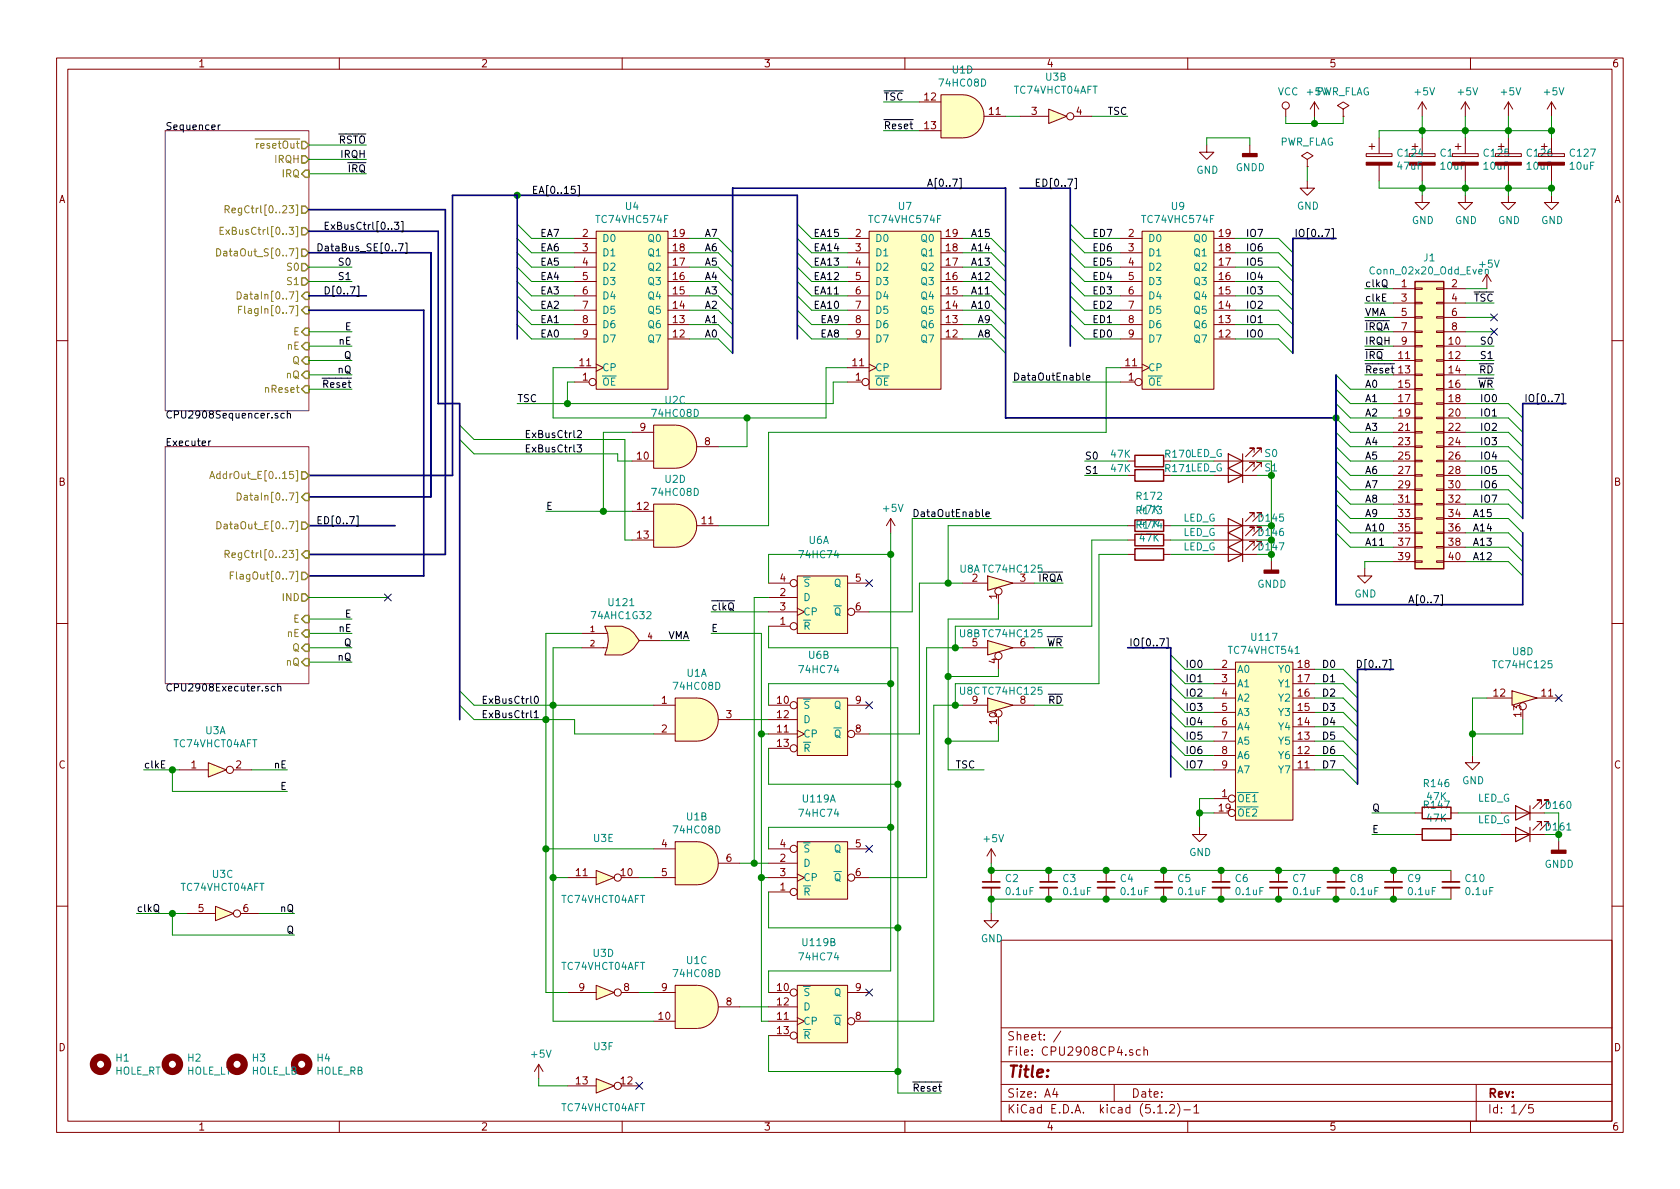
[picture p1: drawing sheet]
<svg xmlns="http://www.w3.org/2000/svg" width="297mm" height="210mm" viewBox="0 0 297 210" stroke-linecap="round" stroke-linejoin="round" font-family="sans-serif">
<defs><g id="words">
<text font-size="2.8" fill="#840000" x="178" y="190.5">Title:</text>
<g font-size="2.1" fill="#840000">
<text x="178" y="184">Sheet: /</text>
<text x="178" y="186.7">File: CPU2908CP4.sch</text>
<text x="178" y="196.9">KiCad E.D.A. kicad (5.1.2)-1</text>
<text x="178" y="194.1">Size: A4</text>
<text x="200" y="194.1">Date:</text>
<text x="263" y="194.1">Rev:</text>
<text x="263" y="196.9">Id: 1/5</text>
</g>
<g font-size="1.8" fill="#840000">
<text x="35" y="11.9">1</text>
<text x="85" y="11.9">2</text>
<text x="135" y="11.9">3</text>
<text x="185" y="11.9">4</text>
<text x="235" y="11.9">5</text>
<text x="285" y="11.9">6</text>
<text x="163.5" y="17.8">12</text>
<text x="163.5" y="22.9">13</text>
<text x="174.9" y="20.3">11</text>
<text x="182.4" y="20.3">3</text>
<text x="190.3" y="20.3">4</text>
<text x="262.5" y="27.7">C125</text>
<text x="270.1" y="27.7">C126</text>
<text x="10.4" y="35.9">A</text>
<text x="285.4" y="35.9">A</text>
<text x="103" y="41.9">2</text>
<text x="119" y="41.9">19</text>
<text x="151.3" y="41.9">2</text>
<text x="167.3" y="41.9">19</text>
<text x="199.5" y="41.9">2</text>
<text x="215.6" y="41.9">19</text>
<text x="103" y="44.4">3</text>
<text x="103" y="47">4</text>
<text x="119" y="47">17</text>
<text x="119" y="44.4">18</text>
<text x="151.3" y="44.4">3</text>
<text x="151.3" y="47">4</text>
<text x="167.3" y="47">17</text>
<text x="167.3" y="44.4">18</text>
<text x="199.5" y="44.4">3</text>
<text x="199.5" y="47">4</text>
<text x="215.6" y="47">17</text>
<text x="215.6" y="44.4">18</text>
<text x="103" y="49.5">5</text>
<text x="103" y="52.1">6</text>
<text x="119" y="52.1">15</text>
<text x="119" y="49.5">16</text>
<text x="151.3" y="49.5">5</text>
<text x="151.3" y="52.1">6</text>
<text x="167.3" y="52.1">15</text>
<text x="167.3" y="49.5">16</text>
<text x="199.5" y="49.5">5</text>
<text x="199.5" y="52.1">6</text>
<text x="215.6" y="52.1">15</text>
<text x="215.6" y="49.5">16</text>
<text x="247.8" y="50.8">1</text>
<text x="247.8" y="53.3">3</text>
<text x="256.7" y="50.8">2</text>
<text x="256.7" y="53.3">4</text>
<text x="103" y="54.6">7</text>
<text x="103" y="57.1">8</text>
<text x="103" y="59.7">9</text>
<text x="119" y="59.7">12</text>
<text x="119" y="57.1">13</text>
<text x="119" y="54.6">14</text>
<text x="151.3" y="54.6">7</text>
<text x="151.3" y="57.1">8</text>
<text x="151.3" y="59.7">9</text>
<text x="167.3" y="59.7">12</text>
<text x="167.3" y="57.1">13</text>
<text x="167.3" y="54.6">14</text>
<text x="199.5" y="54.6">7</text>
<text x="199.5" y="57.1">8</text>
<text x="199.5" y="59.7">9</text>
<text x="215.6" y="59.7">12</text>
<text x="215.6" y="57.1">13</text>
<text x="215.6" y="54.6">14</text>
<text x="247.8" y="55.9">5</text>
<text x="247.8" y="58.4">7</text>
<text x="256.7" y="55.9">6</text>
<text x="256.7" y="58.4">8</text>
<text x="102.5" y="64.8">11</text>
<text x="150.8" y="64.8">11</text>
<text x="199.1" y="64.8">11</text>
<text x="247.3" y="63.5">11</text>
<text x="247.8" y="61">9</text>
<text x="256.2" y="61">10</text>
<text x="256.2" y="63.5">12</text>
<text x="103" y="67.3">1</text>
<text x="151.3" y="67.3">1</text>
<text x="199.5" y="67.3">1</text>
<text x="247.3" y="66">13</text>
<text x="247.3" y="68.6">15</text>
<text x="247.3" y="71.1">17</text>
<text x="256.2" y="66">14</text>
<text x="256.2" y="68.6">16</text>
<text x="256.2" y="71.1">18</text>
<text x="113.2" y="76.2">9</text>
<text x="247.3" y="73.7">19</text>
<text x="247.3" y="76.2">21</text>
<text x="256.2" y="73.7">20</text>
<text x="256.2" y="76.2">22</text>
<text x="112.7" y="81.3">10</text>
<text x="124.6" y="78.7">8</text>
<text x="247.3" y="78.7">23</text>
<text x="247.3" y="81.3">25</text>
<text x="247.3" y="83.8">27</text>
<text x="256.2" y="78.7">24</text>
<text x="256.2" y="81.3">26</text>
<text x="256.2" y="83.8">28</text>
<text x="10.4" y="85.9">B</text>
<text x="247.3" y="86.4">29</text>
<text x="247.3" y="88.9">31</text>
<text x="256.2" y="86.4">30</text>
<text x="256.2" y="88.9">32</text>
<text x="285.4" y="85.9">B</text>
<text x="112.7" y="90.2">12</text>
<text x="112.7" y="95.2">13</text>
<text x="124.1" y="92.7">11</text>
<text x="247.3" y="91.4">33</text>
<text x="247.3" y="94">35</text>
<text x="256.2" y="91.4">34</text>
<text x="256.2" y="94">36</text>
<text x="247.3" y="96.5">37</text>
<text x="247.3" y="99.1">39</text>
<text x="256.2" y="96.5">38</text>
<text x="256.2" y="99.1">40</text>
<text x="137.9" y="105.4">2</text>
<text x="137.9" y="107.9">3</text>
<text x="137.9" y="102.9">4</text>
<text x="151.3" y="102.9">5</text>
<text x="151.3" y="107.9">6</text>
<text x="171.9" y="102.9">2</text>
<text x="176.3" y="105.9" transform="rotate(-90 176.3 105.9)">1</text>
<text x="137.9" y="110.5">1</text>
<text x="171.9" y="114.3">5</text>
<text x="176.3" y="117.3" transform="rotate(-90 176.3 117.3)">4</text>
<text x="216.1" y="118.1">2</text>
<text x="229.5" y="118.1">18</text>
<text x="117" y="124.5">1</text>
<text x="137.5" y="124.5">10</text>
<text x="151.3" y="124.5">9</text>
<text x="171.9" y="124.5">9</text>
<text x="216.1" y="120.6">3</text>
<text x="216.1" y="123.2">4</text>
<text x="216.1" y="125.7">5</text>
<text x="229.5" y="125.7">15</text>
<text x="229.5" y="123.2">16</text>
<text x="229.5" y="120.6">17</text>
<text x="264.1" y="123.2">12</text>
<text x="272.6" y="123.2">11</text>
<text x="117" y="129.5">2</text>
<text x="128.4" y="127">3</text>
<text x="137.5" y="129.5">11</text>
<text x="137.5" y="127">12</text>
<text x="151.3" y="129.5">8</text>
<text x="176.3" y="128" transform="rotate(-90 176.3 128)">10</text>
<text x="216.1" y="128.3">6</text>
<text x="216.1" y="130.8">7</text>
<text x="229.5" y="130.8">13</text>
<text x="229.5" y="128.3">14</text>
<text x="269" y="126.7" transform="rotate(-90 269 126.7)">13</text>
<text x="10.4" y="135.9">C</text>
<text x="33.8" y="135.9">1</text>
<text x="41.7" y="135.9">2</text>
<text x="137.5" y="132.1">13</text>
<text x="216.1" y="133.3">8</text>
<text x="216.1" y="135.9">9</text>
<text x="229.5" y="135.9">11</text>
<text x="229.5" y="133.3">12</text>
<text x="285.4" y="135.9">C</text>
<text x="215.6" y="143.5">19</text>
<text x="216.1" y="141">1</text>
<text x="117" y="149.9">4</text>
<text x="137.9" y="149.9">4</text>
<text x="151.3" y="149.9">5</text>
<text x="101.9" y="154.9">11</text>
<text x="109.8" y="154.9">10</text>
<text x="117" y="154.9">5</text>
<text x="128.4" y="152.4">6</text>
<text x="137.9" y="152.4">2</text>
<text x="137.9" y="154.9">3</text>
<text x="151.3" y="154.9">6</text>
<text x="35.1" y="161.3">5</text>
<text x="43" y="161.3">6</text>
<text x="137.9" y="157.5">1</text>
<text x="102.4" y="175.3">9</text>
<text x="110.3" y="175.3">8</text>
<text x="117" y="175.3">9</text>
<text x="128.4" y="177.8">8</text>
<text x="137.5" y="175.3">10</text>
<text x="137.5" y="177.8">12</text>
<text x="151.3" y="175.3">9</text>
<text x="10.4" y="185.9">D</text>
<text x="116.5" y="180.3">10</text>
<text x="137.5" y="180.3">11</text>
<text x="137.5" y="182.9">13</text>
<text x="151.3" y="180.3">8</text>
<text x="285.4" y="185.9">D</text>
<text x="101.9" y="191.8">13</text>
<text x="109.8" y="191.8">12</text>
<text x="35" y="199.9">1</text>
<text x="85" y="199.9">2</text>
<text x="135" y="199.9">3</text>
<text x="185" y="199.9">4</text>
<text x="235" y="199.9">5</text>
<text x="285" y="199.9">6</text>
</g>
<g font-size="1.8">
<text x="156.2" y="17.8">TSC</text>
<text x="29.2" y="23">Sequencer</text>
<text x="156.2" y="22.9">Reset</text>
<text x="195.9" y="20.3">TSC</text>
<text x="59.9" y="25.4">RSTO</text>
<text x="60.4" y="27.9">IRQH</text>
<text x="61.6" y="30.5">IRQ</text>
<text x="94" y="34.3">EA[0..15]</text>
<text x="163.8" y="33">A[0..7]</text>
<text x="182.9" y="33">ED[0..7]</text>
<text x="57.1" y="40.6">ExBusCtrl[0..3]</text>
<text x="95.6" y="41.9">EA7</text>
<text x="124.7" y="41.9">A7</text>
<text x="144.2" y="41.9">EA15</text>
<text x="172" y="41.9">A15</text>
<text x="193.4" y="41.9">ED7</text>
<text x="220.7" y="41.9">IO7</text>
<text x="230.2" y="41.9">IO[0..7]</text>
<text x="55.9" y="44.4">DataBus_SE[0..7]</text>
<text x="60.1" y="47">S0</text>
<text x="95.6" y="47">EA5</text>
<text x="95.6" y="44.4">EA6</text>
<text x="124.7" y="44.4">A6</text>
<text x="124.7" y="47">A5</text>
<text x="144.2" y="47">EA13</text>
<text x="144.2" y="44.4">EA14</text>
<text x="172" y="47">A13</text>
<text x="172" y="44.4">A14</text>
<text x="193.4" y="47">ED5</text>
<text x="193.4" y="44.4">ED6</text>
<text x="220.7" y="44.4">IO6</text>
<text x="220.7" y="47">IO5</text>
<text x="57.1" y="52.1">D[0..7]</text>
<text x="60.1" y="49.5">S1</text>
<text x="95.6" y="52.1">EA3</text>
<text x="95.6" y="49.5">EA4</text>
<text x="124.7" y="49.5">A4</text>
<text x="124.7" y="52.1">A3</text>
<text x="144.2" y="52.1">EA11</text>
<text x="144.2" y="49.5">EA12</text>
<text x="172" y="52.1">A11</text>
<text x="172" y="49.5">A12</text>
<text x="193.4" y="52.1">ED3</text>
<text x="193.4" y="49.5">ED4</text>
<text x="220.7" y="49.5">IO4</text>
<text x="220.7" y="52.1">IO3</text>
<text x="241.3" y="50.8">clkQ</text>
<text x="241.3" y="53.3">clkE</text>
<text x="260.6" y="53.3">TSC</text>
<text x="61.1" y="58.4">E</text>
<text x="95.6" y="59.7">EA0</text>
<text x="95.6" y="57.1">EA1</text>
<text x="95.6" y="54.6">EA2</text>
<text x="124.7" y="54.6">A2</text>
<text x="124.7" y="57.1">A1</text>
<text x="124.7" y="59.7">A0</text>
<text x="144.2" y="54.6">EA10</text>
<text x="145.2" y="59.7">EA8</text>
<text x="145.2" y="57.1">EA9</text>
<text x="172" y="54.6">A10</text>
<text x="173" y="59.7">A8</text>
<text x="173" y="57.1">A9</text>
<text x="193.4" y="59.7">ED0</text>
<text x="193.4" y="57.1">ED1</text>
<text x="193.4" y="54.6">ED2</text>
<text x="220.7" y="54.6">IO2</text>
<text x="220.7" y="57.1">IO1</text>
<text x="220.7" y="59.7">IO0</text>
<text x="241.3" y="58.4">IRQA</text>
<text x="241.3" y="55.9">VMA</text>
<text x="60" y="61">nE</text>
<text x="60.9" y="63.5">Q</text>
<text x="241.3" y="61">IRQH</text>
<text x="241.3" y="63.5">IRQ</text>
<text x="262" y="61">S0</text>
<text x="262" y="63.5">S1</text>
<text x="57.4" y="68.6">Reset</text>
<text x="59.8" y="66">nQ</text>
<text x="91.4" y="71.1">TSC</text>
<text x="180.4" y="67.3">DataOutEnable</text>
<text x="241.3" y="68.6">A0</text>
<text x="241.3" y="71.1">A1</text>
<text x="241.3" y="66">Reset</text>
<text x="261.2" y="68.6">WR</text>
<text x="261.6" y="66">RD</text>
<text x="261.6" y="71.1">IO0</text>
<text x="270.9" y="71.1">IO[0..7]</text>
<text x="29.2" y="74">CPU2908Sequencer.sch</text>
<text x="92.7" y="77.5">ExBusCtrl2</text>
<text x="241.3" y="73.7">A2</text>
<text x="241.3" y="76.2">A3</text>
<text x="261.6" y="76.2">IO2</text>
<text x="261.6" y="73.7">IO1</text>
<text x="29.2" y="78.9">Executer</text>
<text x="92.7" y="80">ExBusCtrl3</text>
<text x="191.8" y="81.3">S0</text>
<text x="191.8" y="83.8">S1</text>
<text x="241.3" y="78.7">A4</text>
<text x="241.3" y="81.3">A5</text>
<text x="241.3" y="83.8">A6</text>
<text x="261.6" y="83.8">IO5</text>
<text x="261.6" y="81.3">IO4</text>
<text x="261.6" y="78.7">IO3</text>
<text x="241.3" y="86.4">A7</text>
<text x="241.3" y="88.9">A8</text>
<text x="261.6" y="88.9">IO7</text>
<text x="261.6" y="86.4">IO6</text>
<text x="55.9" y="92.7">ED[0..7]</text>
<text x="96.5" y="90.2">E</text>
<text x="162.6" y="91.4">DataOutEnable</text>
<text x="241.3" y="91.4">A9</text>
<text x="241.3" y="94">A10</text>
<text x="260.3" y="94">A14</text>
<text x="260.3" y="91.4">A15</text>
<text x="241.3" y="96.5">A11</text>
<text x="260.3" y="99.1">A12</text>
<text x="260.3" y="96.5">A13</text>
<text x="125.7" y="107.9">clkQ</text>
<text x="183.5" y="102.9">IRQA</text>
<text x="248.9" y="106.7">A[0..7]</text>
<text x="60" y="111.8">nE</text>
<text x="61.1" y="109.2">E</text>
<text x="118" y="113">VMA</text>
<text x="125.7" y="111.8">E</text>
<text x="59.8" y="116.8">nQ</text>
<text x="60.9" y="114.3">Q</text>
<text x="185" y="114.3">WR</text>
<text x="201" y="114.3">IO[0..7]</text>
<text x="209.5" y="118.1">IO0</text>
<text x="233.7" y="118.1">D0</text>
<text x="241" y="118.1">D[0..7]</text>
<text x="29.2" y="122.3">CPU2908Executer.sch</text>
<text x="85.1" y="124.5">ExBusCtrl0</text>
<text x="185.4" y="124.5">RD</text>
<text x="209.5" y="125.7">IO3</text>
<text x="209.5" y="123.2">IO2</text>
<text x="209.5" y="120.6">IO1</text>
<text x="233.7" y="120.6">D1</text>
<text x="233.7" y="123.2">D2</text>
<text x="233.7" y="125.7">D3</text>
<text x="85.1" y="127">ExBusCtrl1</text>
<text x="209.5" y="130.8">IO5</text>
<text x="209.5" y="128.3">IO4</text>
<text x="233.7" y="128.3">D4</text>
<text x="233.7" y="130.8">D5</text>
<text x="25.4" y="135.9">clkE</text>
<text x="48.5" y="135.9">nE</text>
<text x="168.9" y="135.9">TSC</text>
<text x="209.5" y="135.9">IO7</text>
<text x="209.5" y="133.3">IO6</text>
<text x="233.7" y="133.3">D6</text>
<text x="233.7" y="135.9">D7</text>
<text x="49.6" y="139.7">E</text>
<text x="242.6" y="143.5">Q</text>
<text x="242.6" y="147.3">E</text>
<text x="24.1" y="161.3">clkQ</text>
<text x="49.6" y="161.3">nQ</text>
<text x="50.7" y="165.1">Q</text>
<text x="161.3" y="193">Reset</text>
</g>
<g font-size="1.8" fill="#008484">
<text x="166.3" y="15.3">74HC08D</text>
<text x="168.4" y="13">U1D</text>
<text x="179.4" y="16.6">TC74VHCT04AFT</text>
<text x="184.9" y="14.3">U3B</text>
<text x="225.9" y="16.9">VCC</text>
<text x="231.2" y="16.9">+5V</text>
<text x="232.5" y="16.9">PWR_FLAG</text>
<text x="250.2" y="16.9">+5V</text>
<text x="257.9" y="16.9">+5V</text>
<text x="265.5" y="16.9">+5V</text>
<text x="273.1" y="16.9">+5V</text>
<text x="226.2" y="25.7">PWR_FLAG</text>
<text x="247.2" y="27.7">C124</text>
<text x="254.7" y="27.7">C1</text>
<text x="277.7" y="27.7">C127</text>
<text x="211.5" y="30.7">GND</text>
<text x="218.5" y="30.3">GNDD</text>
<text x="247.2" y="30">47uF</text>
<text x="254.8" y="30">10uF</text>
<text x="262.4" y="30">10uF</text>
<text x="270" y="30">10uF</text>
<text x="277.6" y="30">10uF</text>
<text x="105.7" y="39.4">TC74VHC574F</text>
<text x="110.6" y="37.1">U4</text>
<text x="154" y="39.4">TC74VHC574F</text>
<text x="158.9" y="37.1">U7</text>
<text x="202.2" y="39.4">TC74VHC574F</text>
<text x="207.2" y="37.1">U9</text>
<text x="229.3" y="37.1">GND</text>
<text x="249.6" y="39.6">GND</text>
<text x="257.3" y="39.6">GND</text>
<text x="264.9" y="39.6">GND</text>
<text x="272.5" y="39.6">GND</text>
<text x="106.4" y="42.8">D0</text>
<text x="106.4" y="45.3">D1</text>
<text x="106.4" y="47.9">D2</text>
<text x="114.7" y="47.9">Q2</text>
<text x="114.7" y="45.3">Q1</text>
<text x="114.7" y="42.8">Q0</text>
<text x="154.7" y="42.8">D0</text>
<text x="154.7" y="45.3">D1</text>
<text x="154.7" y="47.9">D2</text>
<text x="163" y="47.9">Q2</text>
<text x="163" y="45.3">Q1</text>
<text x="163" y="42.8">Q0</text>
<text x="202.9" y="42.8">D0</text>
<text x="202.9" y="45.3">D1</text>
<text x="202.9" y="47.9">D2</text>
<text x="211.3" y="47.9">Q2</text>
<text x="211.3" y="45.3">Q1</text>
<text x="211.3" y="42.8">Q0</text>
<text x="251.8" y="46.2">J1</text>
<text x="261.7" y="47.3">+5V</text>
<text x="106.4" y="50.4">D3</text>
<text x="106.4" y="53">D4</text>
<text x="114.7" y="53">Q4</text>
<text x="114.7" y="50.4">Q3</text>
<text x="154.7" y="50.4">D3</text>
<text x="154.7" y="53">D4</text>
<text x="163" y="53">Q4</text>
<text x="163" y="50.4">Q3</text>
<text x="202.9" y="50.4">D3</text>
<text x="202.9" y="53">D4</text>
<text x="211.3" y="53">Q4</text>
<text x="211.3" y="50.4">Q3</text>
<text x="242.7" y="48.5">Conn_02x20_Odd_Even</text>
<text x="106.4" y="55.5">D5</text>
<text x="106.4" y="58">D6</text>
<text x="114.7" y="58">Q6</text>
<text x="114.7" y="55.5">Q5</text>
<text x="154.7" y="55.5">D5</text>
<text x="154.7" y="58">D6</text>
<text x="163" y="58">Q6</text>
<text x="163" y="55.5">Q5</text>
<text x="202.9" y="55.5">D5</text>
<text x="202.9" y="58">D6</text>
<text x="211.3" y="58">Q6</text>
<text x="211.3" y="55.5">Q5</text>
<text x="106.4" y="65.7">CP</text>
<text x="106.4" y="60.6">D7</text>
<text x="114.7" y="60.6">Q7</text>
<text x="154.7" y="65.7">CP</text>
<text x="154.7" y="60.6">D7</text>
<text x="163" y="60.6">Q7</text>
<text x="202.9" y="65.7">CP</text>
<text x="202.9" y="60.6">D7</text>
<text x="211.3" y="60.6">Q7</text>
<text x="106.4" y="68.2">OE</text>
<text x="117.6" y="71.4">U2C</text>
<text x="154.7" y="68.2">OE</text>
<text x="202.9" y="68.2">OE</text>
<text x="115.5" y="73.7">74HC08D</text>
<text x="196.5" y="83.5">47K</text>
<text x="196.5" y="80.9">47K</text>
<text x="206.2" y="83.5">R171LED_G</text>
<text x="206.2" y="80.9">R170LED_G</text>
<text x="223.7" y="83.4">S1</text>
<text x="223.7" y="80.8">S0</text>
<text x="115.5" y="87.7">74HC08D</text>
<text x="117.6" y="85.4">U2D</text>
<text x="201.1" y="88.4">R172</text>
<text x="156.3" y="90.5">+5V</text>
<text x="201.6" y="95.8">47K</text>
<text x="201.6" y="93.2">47K</text>
<text x="201.6" y="90.7">47K</text>
<text x="209.1" y="92.2">LED_G</text>
<text x="209.1" y="94.8">LED_G</text>
<text x="222.7" y="92.2">D145</text>
<text x="222.7" y="94.8">D146</text>
<text x="141.6" y="98.7">74HC74</text>
<text x="143" y="96.2">U6A</text>
<text x="169.7" y="101.3">U8A TC74HC125</text>
<text x="209.1" y="97.3">LED_G</text>
<text x="222.7" y="97.3">D147</text>
<text x="107.7" y="107.2">U121</text>
<text x="142" y="106.3">D</text>
<text x="142" y="103.8">S</text>
<text x="147.5" y="103.8">Q</text>
<text x="180.4" y="102.9">3</text>
<text x="222.3" y="103.9">GNDD</text>
<text x="239.5" y="105.7">GND</text>
<text x="104.8" y="109.5">74AHC1G32</text>
<text x="142" y="111.4">R</text>
<text x="142" y="108.8">CP</text>
<text x="147.5" y="108.8">Q</text>
<text x="169.7" y="112.7">U8B TC74HC125</text>
<text x="221.4" y="113.3">U117</text>
<text x="121.4" y="119.7">U1A</text>
<text x="141.6" y="119">74HC74</text>
<text x="143" y="116.5">U6B</text>
<text x="180.4" y="114.3">6</text>
<text x="217.5" y="115.6">TC74VHCT541</text>
<text x="218.7" y="119">A0</text>
<text x="226.2" y="119">Y0</text>
<text x="264.3" y="118.2">TC74HC125</text>
<text x="267.5" y="115.9">U8D</text>
<text x="119.3" y="122">74HC08D</text>
<text x="142" y="125.3">S</text>
<text x="147.5" y="125.3">Q</text>
<text x="169.7" y="122.9">U8C TC74HC125</text>
<text x="180.4" y="124.5">8</text>
<text x="218.7" y="121.5">A1</text>
<text x="218.7" y="124.1">A2</text>
<text x="226.2" y="124.1">Y2</text>
<text x="226.2" y="121.5">Y1</text>
<text x="36.3" y="129.8">U3A</text>
<text x="142" y="130.4">CP</text>
<text x="142" y="127.9">D</text>
<text x="147.5" y="130.4">Q</text>
<text x="218.7" y="126.6">A3</text>
<text x="218.7" y="129.2">A4</text>
<text x="218.7" y="131.7">A5</text>
<text x="226.2" y="131.7">Y5</text>
<text x="226.2" y="129.2">Y4</text>
<text x="226.2" y="126.6">Y3</text>
<text x="30.8" y="132.2">TC74VHCT04AFT</text>
<text x="142" y="133">R</text>
<text x="218.7" y="134.2">A6</text>
<text x="218.7" y="136.8">A7</text>
<text x="226.2" y="136.8">Y7</text>
<text x="226.2" y="134.2">Y6</text>
<text x="142" y="141.9">U119A</text>
<text x="218.7" y="141.9">OE1</text>
<text x="251.9" y="143">R147</text>
<text x="251.9" y="139.2">R146</text>
<text x="252.4" y="141.5">47K</text>
<text x="258.5" y="138.7">GND</text>
<text x="261.2" y="141.8">LED_G</text>
<text x="273.5" y="143">D160</text>
<text x="105" y="148.9">U3E</text>
<text x="119.3" y="147.4">74HC08D</text>
<text x="121.4" y="145.1">U1B</text>
<text x="141.6" y="144.4">74HC74</text>
<text x="174" y="148.9">+5V</text>
<text x="218.7" y="144.4">OE2</text>
<text x="252.4" y="145.3">47K</text>
<text x="261.2" y="145.6">LED_G</text>
<text x="273.5" y="146.9">D161</text>
<text x="37.6" y="155.2">U3C</text>
<text x="142" y="153.3">D</text>
<text x="142" y="155.8">CP</text>
<text x="142" y="150.7">S</text>
<text x="147.5" y="150.7">Q</text>
<text x="147.5" y="155.8">Q</text>
<text x="177.8" y="156">C2</text>
<text x="188" y="156">C3</text>
<text x="198.1" y="156">C4</text>
<text x="208.3" y="156">C5</text>
<text x="210.3" y="151.4">GND</text>
<text x="218.4" y="156">C6</text>
<text x="228.6" y="156">C7</text>
<text x="238.8" y="156">C8</text>
<text x="248.9" y="156">C9</text>
<text x="259.2" y="156">C10</text>
<text x="273.1" y="153.5">GNDD</text>
<text x="32.1" y="157.6">TC74VHCT04AFT</text>
<text x="99.4" y="159.7">TC74VHCT04AFT</text>
<text x="142" y="158.4">R</text>
<text x="178" y="158.3">0.1uF</text>
<text x="188.1" y="158.3">0.1uF</text>
<text x="198.3" y="158.3">0.1uF</text>
<text x="208.5" y="158.3">0.1uF</text>
<text x="218.6" y="158.3">0.1uF</text>
<text x="228.8" y="158.3">0.1uF</text>
<text x="238.9" y="158.3">0.1uF</text>
<text x="249.1" y="158.3">0.1uF</text>
<text x="259.3" y="158.3">0.1uF</text>
<text x="142" y="167.3">U119B</text>
<text x="173.4" y="166.6">GND</text>
<text x="99.4" y="171.5">TC74VHCT04AFT</text>
<text x="104.9" y="169.2">U3D</text>
<text x="119.3" y="172.8">74HC08D</text>
<text x="121.4" y="170.5">U1C</text>
<text x="141.6" y="169.8">74HC74</text>
<text x="142" y="176.1">S</text>
<text x="142" y="178.7">D</text>
<text x="147.5" y="176.1">Q</text>
<text x="105" y="185.7">U3F</text>
<text x="142" y="181.2">CP</text>
<text x="142" y="183.8">R</text>
<text x="147.5" y="181.2">Q</text>
<text x="20.3" y="190">HOLE_RT</text>
<text x="20.5" y="187.7">H1</text>
<text x="33" y="190">HOLE_LT</text>
<text x="33.2" y="187.7">H2</text>
<text x="44.4" y="190">HOLE_LB</text>
<text x="44.7" y="187.7">H3</text>
<text x="55.9" y="190">HOLE_RB</text>
<text x="56.1" y="187.7">H4</text>
<text x="94" y="187">+5V</text>
<text x="99.4" y="196.5">TC74VHCT04AFT</text>
</g>
<g font-size="1.8" fill="#848400">
<text x="45.8" y="26.3">resetOut</text>
<text x="48.7" y="28.8">IRQH</text>
<text x="49.9" y="31.4">IRQ</text>
<text x="40.4" y="41.5">ExBusCtrl[0..3]</text>
<text x="41.6" y="37.7">RegCtrl[0..23]</text>
<text x="39.9" y="45.3">DataOut_S[0..7]</text>
<text x="50.9" y="47.9">S0</text>
<text x="43.6" y="53">DataIn[0..7]</text>
<text x="50.9" y="50.4">S1</text>
<text x="43.7" y="55.5">FlagIn[0..7]</text>
<text x="51.9" y="59.3">E</text>
<text x="50.8" y="61.8">nE</text>
<text x="51.7" y="64.4">Q</text>
<text x="47.2" y="69.5">nReset</text>
<text x="50.6" y="66.9">nQ</text>
<text x="38.6" y="84.7">AddrOut_E[0..15]</text>
<text x="43.6" y="88.5">DataIn[0..7]</text>
<text x="39.9" y="93.6">DataOut_E[0..7]</text>
<text x="41.6" y="98.7">RegCtrl[0..23]</text>
<text x="42.3" y="102.5">FlagOut[0..7]</text>
<text x="50" y="106.3">IND</text>
<text x="50.8" y="112.6">nE</text>
<text x="51.9" y="110.1">E</text>
<text x="50.6" y="117.7">nQ</text>
<text x="51.7" y="115.2">Q</text>
</g>
<g font-size="1.4" fill="#840000">
<text x="104.4" y="111.8">1</text>
<text x="114.6" y="113">4</text>
<text x="104.4" y="114.3">2</text>
</g>
</g></defs>
<g fill="none" stroke="#840000" stroke-width=".18">
<path d="M10 10.3h277v189.9h-277zM12 12.2h273v186.1h-273zM60 10.3v1.9M110 10.3v1.9M160 10.3v1.9M162.6 18h3.8M166.4 16.8h3.8a3.8 3.8 0 0 1 3.8 3.8 3.8 3.8 0 0 1-3.8 3.8h-3.8zM185.4 19.3l3.2 1.3-3.2 1.2zM210 10.3v1.9M227.3 19.3v1.3M232.4 18l-.8 1.3M232.4 18v2.6"/>
<path d="M232.4 18l.8 1.3M237.5 19.3l1-.6-1-.7-1 .7 1 .6v1.3M251.5 18l-.8 1.3M251.5 18v2.6M251.5 18l.7 1.3M259.1 18l-.8 1.3M259.1 18v2.6M259.1 18l.7 1.3M260 10.3v1.9M266.7 18l-.8 1.3M266.7 18v2.6M266.7 18l.8 1.3"/>
<path d="M274.3 18l-.7 1.3M274.3 18v2.6M274.3 18l.8 1.3M162.6 23.1h3.8M174 20.6h3.8M180.3 20.6h5.1M189.9 20.6h3.1M213.4 25.6v1.3h1.2l-1.2 1.3-1.3-1.3h1.3M221 25.6v1.6M231.1 32v1.3h1.3l-1.3 1.2-1.2-1.2h1.2M231.1 28.2l1.1-.6-1.1-.7-1 .7 1 .6v1.3M231.1 29.5h.1"/>
<path d="M237.5 20.6h.1M241.6 27.2h4.5v.5h-4.5zM242.1 25.9h1M242.6 25.4v1M243.8 24.4v2.8M243.8 29.2v2.8M249.2 27.2h4.5v.5h-4.5zM250.2 25.4v1M251.5 34.5v1.3h1.2l-1.2 1.3-1.3-1.3h1.3M251.5 24.4v2.8M251.5 29.2v2.8M256.8 27.2h4.6v.5h-4.6z"/>
<path d="M257.3 25.9h1M257.8 25.4v1M259.1 34.5v1.3h1.2l-1.2 1.3-1.3-1.3h1.3M259.1 24.4v2.8M259.1 29.2v2.8M264.4 27.2h4.6v.5h-4.6zM265.4 25.4v1M266.7 34.5v1.3h1.3l-1.3 1.3-1.3-1.3h1.3M266.7 24.4v2.8M266.7 29.2v2.8M272 27.2h4.6v.5h-4.6zM273 25.4v1"/>
<path d="M274.3 34.5v1.3h1.3l-1.3 1.3-1.3-1.3h1.3M274.3 24.4v2.8M274.3 29.2v2.8M101.6 59.9h3.8M101.6 57.4h3.8M101.6 54.9h3.8M101.6 52.3h3.8M101.6 49.8h3.8M101.6 47.2h3.8M101.6 44.7h3.8M101.6 42.2h3.8M105.4 40.9h12.7v27.9h-12.7z"/>
<path d="M118.1 59.9h3.8M118.1 57.4h3.8M118.1 54.9h3.8M118.1 52.3h3.8M118.1 49.8h3.8M118.1 47.2h3.8M118.1 44.7h3.8M118.1 42.2h3.8M149.9 59.9h3.8M149.9 57.4h3.8M149.9 54.9h3.8M149.9 52.3h3.8"/>
<path d="M149.9 49.8h3.8M149.9 47.2h3.8M149.9 44.7h3.8M149.9 42.2h3.8M153.7 40.9h12.7v27.9h-12.7zM166.4 59.9h3.8M166.4 57.4h3.8M166.4 54.9h3.8M166.4 52.3h3.8M166.4 49.8h3.8M166.4 47.2h3.8M166.4 44.7h3.8"/>
<path d="M166.4 42.2h3.8M198.1 59.9h3.8M198.1 57.4h3.8M198.1 54.9h3.8M198.1 52.3h3.8M198.1 49.8h3.8M198.1 47.2h3.8M198.1 44.7h3.8M198.1 42.2h3.8M201.9 40.9h12.7v27.9h-12.7zM214.6 59.9h3.8M214.6 57.4h3.8"/>
<path d="M214.6 54.9h3.8M214.6 52.3h3.8M214.6 49.8h3.8M214.6 47.2h3.8M214.6 44.7h3.8M214.6 42.2h3.8M246.4 51h3.8M246.4 53.6h3.8M246.4 56.1h3.8M246.4 58.7h3.8M250.2 58.5h1.3v.3h-1.3zM250.2 56h1.3v.3h-1.3z"/>
<path d="M250.2 53.5h1.3v.2h-1.3zM250.2 50.9h1.3v.3h-1.3zM254 58.5h1.3v.3h-1.3zM254 56h1.3v.3h-1.3zM254 53.5h1.3v.2h-1.3zM254 50.9h1.3v.3h-1.3zM255.3 51h3.8M255.3 53.6h3.8M255.3 56.1h3.8M255.3 58.7h3.8M262.9 48.5l-.8 1.3M262.9 48.5v2.5"/>
<path d="M262.9 48.5l.8 1.3M10 60.2h2M101.6 67.6h2.5M101.6 65h3.8M105.4 64.4l1.3 .6-1.3 .7M111.8 76.4h3.8M115.6 75.2h3.8a3.8 3.8 0 0 1 3.8 3.8 3.8 3.8 0 0 1-3.8 3.8h-3.8zM123.2 79h3.8M149.9 67.6h2.5M149.9 65h3.8M153.7 64.4l1.2 .6-1.2 .7M198.1 67.6h2.6"/>
<path d="M198.1 65h3.8M201.9 64.4l1.3 .6-1.3 .7M246.4 79h3.8M246.4 76.4h3.8M246.4 61.2h3.8M246.4 63.7h3.8M246.4 66.3h3.8M246.4 68.8h3.8M246.4 71.4h3.8M246.4 73.9h3.8M250.2 78.9h1.3v.2h-1.3zM250.2 76.3h1.3v.3h-1.3z"/>
<path d="M250.2 71.2h1.3v.3h-1.3zM250.2 68.7h1.3v.3h-1.3zM250.2 66.2h1.3v.2h-1.3zM250.2 63.6h1.3v.3h-1.3zM250.2 73.8h1.3v.2h-1.3zM250.2 61.1h1.3v.2h-1.3zM254 78.9h1.3v.2h-1.3zM254 76.3h1.3v.3h-1.3zM254 71.2h1.3v.3h-1.3zM254 68.7h1.3v.3h-1.3zM254 66.2h1.3v.2h-1.3zM254 63.6h1.3v.3h-1.3z"/>
<path d="M254 73.8h1.3v.2h-1.3zM254 61.1h1.3v.2h-1.3zM255.3 79h3.8M255.3 76.4h3.8M255.3 61.2h3.8M255.3 63.7h3.8M255.3 66.3h3.8M255.3 68.8h3.8M255.3 71.4h3.8M255.3 73.9h3.8M285 60.2h2M111.8 90.4h3.8"/>
<path d="M111.8 95.5h3.8M111.8 81.5h3.8M115.6 89.1h3.8a3.8 3.8 0 0 1 3.8 3.9 3.8 3.8 0 0 1-3.8 3.8h-3.8zM123.2 93h3.8M157.5 91.7l-.8 1.3M157.5 91.7v2.5M157.5 91.7l.7 1.3M199.4 93h1.3M199.4 95.5h1.3M199.4 81.5h1.3M199.4 98h1.3M199.4 84.1h1.3"/>
<path d="M205.7 93h1.3M205.7 95.5h1.3M205.7 98h1.3M214.6 93h7.6M214.6 95.5h7.6M214.6 81.5h7.6M214.6 98h7.6M214.6 84.1h7.6M221.7 82.5v-.7h-.7h.7l-1.5 1.5M221.7 80v-.8h-.7h.7l-1.5 1.6M221.7 91.4v-.7h-.7h.7l-1.5 1.5M221.7 94v-.8h-.7h.7l-1.5 1.5"/>
<path d="M221.7 96.5v-.7h-.7h.7l-1.5 1.5M223 82.5v-.7h-.8h.8l-1.5 1.5M223 80v-.8h-.8h.8l-1.5 1.6M223 91.4v-.7h-.8h.8l-1.5 1.5M223 94v-.8h-.8h.8l-1.5 1.5M223 96.5v-.7h-.8h.8l-1.5 1.5M224.8 99.3v1.5M246.4 81.5h3.8M246.4 84.1h3.8M246.4 86.6h3.8M246.4 89.1h3.8M246.4 91.7h3.8"/>
<path d="M246.4 94.2h3.8M246.4 96.8h3.8M246.4 99.3h3.8M250.2 81.4h1.3v.3h-1.3zM250.2 83.9h1.3v.3h-1.3zM250.2 86.5h1.3v.2h-1.3zM250.2 89h1.3v.3h-1.3zM250.2 91.6h1.3v.2h-1.3zM250.2 94.1h1.3v.3h-1.3zM250.2 96.6h1.3v.3h-1.3zM250.2 99.2h1.3v.2h-1.3zM254 81.4h1.3v.3h-1.3z"/>
<path d="M254 83.9h1.3v.3h-1.3zM254 86.5h1.3v.2h-1.3zM254 89h1.3v.3h-1.3zM254 91.6h1.3v.2h-1.3zM254 94.1h1.3v.3h-1.3zM254 96.6h1.3v.3h-1.3zM254 99.2h1.3v.2h-1.3zM255.3 81.5h3.8M255.3 84.1h3.8M255.3 86.6h3.8M255.3 89.1h3.8M255.3 91.7h3.8"/>
<path d="M255.3 94.2h3.8M255.3 96.8h3.8M255.3 99.3h3.8M10 110.3h2M102.9 114.5h4.4M102.9 112h4.4M106.9 110.7h3.1l1.3 .5 .7 .7 1 1.4-1 1.4-.7 .6-1.3 .5h-3.1a5.4 5.4 0 0 0 0-5.1zM113 113.3h3.8M135.9 103.1h3.8M135.9 110.7h3.8M135.9 105.7h5.1M135.9 108.2h5.1"/>
<path d="M141 101.8h8.9v10.2h-8.9zM141 107.6l1.2 .6-1.2 .6M149.9 103.1h3.8M151.1 108.2h2.6M170.2 103.1h4.4M170.2 114.5h4.4M174.6 101.8l4.5 1.3-4.5 1.3zM174.6 113.3l4.5 1.2-4.5 1.3zM176.5 105.2v1.7M176.5 116.6v1.8M178.9 103.1h4M178.9 114.5h4"/>
<path d="M214.6 118.4h3.8M218.4 117.1h10.2v27.9h-10.2zM228.6 118.4h3.8M241.3 100.6v1.2h1.3l-1.3 1.3-1.3-1.3h1.3M285 110.3h2M31.7 136.1h5.1M36.8 134.9l3.2 1.2-3.2 1.3zM41.3 136.1h3.1M115.6 124.7h3.8M115.6 129.8h3.8M119.4 123.4h3.8a3.8 3.8 0 0 1 3.8 3.8 3.8 3.8 0 0 1-3.8 3.9h-3.8zM127 127.2h3.8"/>
<path d="M135.9 124.7h3.8M135.9 129.8h5.1M135.9 127.2h5.1M135.9 132.3h3.8M141 123.4h8.9v10.2h-8.9zM141 129.2l1.2 .6-1.2 .6M149.9 124.7h3.8M151.1 129.8h2.6M170.2 124.7h4.4M174.6 123.4l4.5 1.3-4.5 1.3zM176.5 126.8v1.7M178.9 124.7h4"/>
<path d="M214.6 123.4h3.8M214.6 136.1h3.8M214.6 133.6h3.8M214.6 131.1h3.8M214.6 128.5h3.8M214.6 126h3.8M214.6 120.9h3.8M228.6 123.4h3.8M228.6 136.1h3.8M228.6 133.6h3.8M228.6 131.1h3.8M228.6 128.5h3.8"/>
<path d="M228.6 126h3.8M228.6 120.9h3.8M260.3 133.6v1.3h1.3l-1.3 1.2-1.2-1.2h1.2M262.9 123.4h4.4M267.3 122.2l4.5 1.2-4.5 1.3zM269.2 125.5v1.7M271.6 123.4h4M100.3 155.2h5.1M105.4 153.9l3.2 1.3-3.2 1.3zM109.9 155.2h3.1M115.6 150.1h3.8M115.6 155.2h3.8"/>
<path d="M119.4 148.8h3.8a3.8 3.8 0 0 1 3.8 3.8 3.8 3.8 0 0 1-3.8 3.9h-3.8zM127 152.6h3.8M135.9 150.1h3.8M135.9 155.2h5.1M135.9 152.6h5.1M135.9 157.7h3.8M141 148.8h8.9v10.2h-8.9zM141 154.6l1.2 .6-1.2 .6M149.9 150.1h3.8M151.1 155.2h2.6M175.3 150.1l-.8 1.3M175.3 150.1v2.5"/>
<path d="M175.3 153.9v2.1M175.3 157v2M175.3 150.1l.7 1.3M185.4 153.9v2.1M185.4 157v2M195.6 153.9v2.1M195.6 157v2M205.7 153.9v2.1M205.7 157v2M212.1 146.3v1.3h1.3l-1.3 1.2-1.3-1.2h1.3M214.6 141.2h2.6M214.6 143.8h2.6"/>
<path d="M215.9 153.9v2.1M215.9 157v2M226.1 153.9v2.1M226.1 157v2M236.2 153.9v2.1M236.2 157v2M246.4 153.9v2.1M246.4 157v2M250.2 143.8h1.3M250.2 147.6h1.3M256.5 153.9v2.1M256.5 157v2"/>
<path d="M256.5 143.8h1.3M256.5 147.6h1.3M265.4 143.8h7.6M265.4 147.6h7.6M272.5 146v-.7h-.7h.7l-1.5 1.5M272.5 142.2v-.7h-.7h.7l-1.5 1.5M273.8 146v-.7h-.8h.8l-1.5 1.5M273.8 142.2v-.7h-.8h.8l-1.5 1.5M275.6 148.8v1.6M10 160.2h2M33 161.5h5.1M38.1 160.3l3.2 1.2-3.2 1.3z"/>
<path d="M42.5 161.5h3.2M100.3 175.5h5.1M105.4 174.2l3.2 1.3-3.2 1.3zM109.9 175.5h3.1M115.6 175.5h3.8M119.4 174.2h3.8a3.8 3.8 0 0 1 3.8 3.8 3.8 3.8 0 0 1-3.8 3.9h-3.8zM127 178h3.8M135.9 178h5.1M135.9 175.5h3.8M141 174.2h8.9v10.2h-8.9zM141 180l1.2 .6-1.2 .6M149.9 175.5h3.8"/>
<path d="M175.3 161.5v1.3h1.2l-1.2 1.3-1.3-1.3h1.3M177 166.3h108v32h-108zM285 160.2h2M60 198.3v1.9M95.2 188.2l-.7 1.3M95.2 188.2v2.5M95.2 188.2l.8 1.3M100.3 192h5.1M105.4 190.7l3.2 1.3-3.2 1.3zM109.9 192h3.1M110 198.3v1.9M115.6 180.6h3.8"/>
<path d="M135.9 180.6h5.1M135.9 183.1h3.8M151.1 180.6h2.6M160 198.3v1.9M177 194.8h108M177 191.8h108M177 187.8h108M177 181.8h108M186.5 192.5l-.4 1h1M186.8 193v1M187.6 182.3l-1.3 2M197 191.8v3"/>
<path d="M200.3 185.7l-.4-.1-.2 .2 .1 .2 .5 .2v.3h-.6M201.6 185.7l-.4-.1-.3 .3 .1 .6 .2 .1 .4-.1M202.3 185.7l.2-.1 .3 .1 .1 .9M202.3 185.1v1.5M204.7 196.8h.8M206.2 196.7v.1M206.8 195.5l.2-.2h.4l.2 .2 .1 .3-.1 .2-.8 .8h.9M208.2 195.1a1.71 1.71 0 0 1 0 2.3M209.3 196.3h1.2M210 198.3v1.9M211.1 195.8l.4-.5v1.5M211.1 196.8h.9"/>
<path d="M260 198.3v1.9M261 191.8v6.5M269.8 195.2l-1.2 2M271 195.3h-.7v.7l.2-.1 .5 .1 .1 .2-.1 .5-.2 .1-.5-.1"/>
<circle cx="227.3" cy="18.7" r=".63"/>
<circle cx="189.2" cy="20.6" r=".63"/>
<circle cx="104.8" cy="67.6" r=".63"/>
<circle cx="153" cy="67.6" r=".63"/>
<circle cx="201.3" cy="67.6" r=".63"/>
<circle cx="140.3" cy="103.1" r=".63"/>
<circle cx="140.3" cy="110.7" r=".63"/>
<circle cx="150.5" cy="108.2" r=".63"/>
<circle cx="176.5" cy="104.6" r=".63"/>
<circle cx="176.5" cy="116" r=".63"/>
<circle cx="40.6" cy="136.1" r=".63"/>
<circle cx="140.3" cy="124.7" r=".63"/>
<circle cx="140.3" cy="132.3" r=".63"/>
<circle cx="150.5" cy="129.8" r=".63"/>
<circle cx="176.5" cy="126.2" r=".63"/>
<circle cx="269.2" cy="124.9" r=".63"/>
<circle cx="109.2" cy="155.2" r=".63"/>
<circle cx="140.3" cy="150.1" r=".63"/>
<circle cx="140.3" cy="157.7" r=".63"/>
<circle cx="150.5" cy="155.2" r=".63"/>
<circle cx="217.8" cy="141.2" r=".63"/>
<circle cx="217.8" cy="143.8" r=".63"/>
<circle cx="41.9" cy="161.5" r=".63"/>
<circle cx="109.2" cy="175.5" r=".63"/>
<circle cx="140.3" cy="175.5" r=".63"/>
<circle cx="109.2" cy="192" r=".63"/>
<circle cx="140.3" cy="183.1" r=".63"/>
<circle cx="150.5" cy="180.6" r=".63"/>
</g>
<g fill="none" stroke="#008400" stroke-width=".18">
<path d="M156.2 18h6.4M54.6 30.7h10.2M54.6 25.6h10.2M54.6 28.2h10.2M91.4 39.6l2.6 2.6h7.6M141 39.6l2.5 2.6h6.4M156.2 23.1h6.4M177.8 20.6h2.5M189.2 39.6l2.6 2.6h6.3M193 20.6h6.4M213.4 25.6v-1.2h7.6v1.2M227.3 20.6v1.2h10.2v-1.2"/>
<path d="M231.1 29.5v2.5M232.4 20.6v1.2M243.8 32v1.3h30.5M251.5 20.6v3.8M251.5 32v2.5M259.1 20.6v3.8M259.1 32v2.5M266.7 20.6v3.8M266.7 32v2.5M274.3 23.1h-30.5v1.3M274.3 20.6v3.8M274.3 32v2.5"/>
<path d="M54.6 49.8h7.6M54.6 47.2h7.6M54.6 58.7h7.6M91.4 57.4l2.6 2.5h7.6M91.4 54.9l2.6 2.5h7.6M91.4 52.3l2.6 2.6h7.6M91.4 49.8l2.6 2.5h7.6M91.4 47.2l2.6 2.6h7.6M91.4 44.7l2.6 2.5h7.6M91.4 42.2l2.6 2.5h7.6M121.9 42.2h5.1l2.5 2.5M121.9 44.7h5.1l2.5 2.5"/>
<path d="M121.9 47.2h5.1l2.5 2.6M121.9 49.8h5.1l2.5 2.5M121.9 52.3h5.1l2.5 2.6M121.9 54.9h5.1l2.5 2.5M121.9 57.4h5.1l2.5 2.5M121.9 59.9h5.1l2.5 2.6M141 57.4l2.5 2.5h6.4M141 54.9l2.5 2.5h6.4M141 52.3l2.5 2.6h6.4M141 49.8l2.5 2.5h6.4M141 47.2l2.5 2.6h6.4M141 44.7l2.5 2.5h6.4"/>
<path d="M141 42.2l2.5 2.5h6.4M170.2 42.2h5.1l2.5 2.5M170.2 44.7h5.1l2.5 2.5M170.2 47.2h5.1l2.5 2.6M170.2 49.8h5.1l2.5 2.5M170.2 52.3h5.1l2.5 2.6M170.2 54.9h5.1l2.5 2.5M170.2 57.4h5.1l2.5 2.5M170.2 59.9h5.1l2.5 2.6M189.2 57.4l2.6 2.5h6.3M189.2 54.9l2.6 2.5h6.3M189.2 52.3l2.6 2.6h6.3"/>
<path d="M189.2 49.8l2.6 2.5h6.3M189.2 47.2l2.6 2.6h6.3M189.2 44.7l2.6 2.5h6.3M189.2 42.2l2.6 2.5h6.3M218.4 59.9h7.7l2.5 2.6M218.4 57.4h7.7l2.5 2.5M218.4 54.9h7.7l2.5 2.5M218.4 52.3h7.7l2.5 2.6M218.4 49.8h7.7l2.5 2.5M218.4 47.2h7.7l2.5 2.6M218.4 44.7h7.7l2.5 2.5M218.4 42.2h7.7l2.5 2.5"/>
<path d="M241.3 51h5.1M241.3 53.6h5.1M241.3 58.7h5.1M241.3 56.1h5.1M259.1 51h3.8M259.1 53.6h5.1M259.1 58.7h5.1M259.1 56.1h5.1M54.6 68.8h7.6M54.6 63.7h7.6M54.6 66.3h7.6M54.6 61.2h7.6"/>
<path d="M81.3 77.7l2.5 2.6h25.4v1.2h2.6M81.3 75.2l2.5 2.5h26.7v17.8h1.3M101.6 65h-3.8v8.9h48.2v-8.9h3.9M101.6 67.6h-1.3v3.8M111.8 76.4h-5.1v14M132.1 73.9v5.1h-5.1M149.9 67.6h-2.6v3.8h-55.9M179.1 67.6h19M198.1 65h-2.5v11.4h-59.7v16.6h-8.9M236.2 66.3l2.6 2.5h7.6M236.2 68.8l2.6 2.6h7.6M236.2 71.4l2.6 2.5h7.6"/>
<path d="M236.2 73.9l2.6 2.5h7.6M236.2 76.4l2.6 2.6h7.6M236.2 79l2.6 2.5h7.6M241.3 63.7h5.1M241.3 66.3h5.1M241.3 61.2h5.1M259.1 68.8h5.1M259.1 71.4h7.6l2.5 2.5M259.1 73.9h7.6l2.5 2.5M259.1 76.4h7.6l2.5 2.6M259.1 79h7.6l2.5 2.5M259.1 63.7h5.1"/>
<path d="M259.1 66.3h5.1M259.1 61.2h5.1M96.5 90.4h15.3M157.5 94.2v77.5h-21.6v3.8M157.5 98h-21.6v5.1M175.3 91.7h-14v16.5h-7.6M191.8 81.5h7.6M191.8 84.1h7.6M199.4 98h-5.1v22.9h-25.4v3.8M199.4 95.5h-6.4v15.2h-24.1v3.8M199.4 93h-31.8v10.1M207 81.5h7.6"/>
<path d="M207 84.1h7.6M207 95.5h7.6M207 93h7.6M207 98h7.6M222.2 81.5h2.6v17.8M222.2 84.1h2.6M222.2 98h2.6M236.2 81.5l2.6 2.6h7.6M236.2 84.1l2.6 2.5h7.6M236.2 86.6l2.6 2.5h7.6M236.2 89.1l2.6 2.6h7.6M236.2 91.7l2.6 2.5h7.6"/>
<path d="M236.2 94.2l2.6 2.6h7.6M246.4 99.3h-5.1v1.3M259.1 99.3h7.6l2.5 2.5M259.1 81.5h7.6l2.5 2.6M259.1 84.1h7.6l2.5 2.5M259.1 86.6h7.6l2.5 2.5M259.1 89.1h7.6l2.5 2.6M259.1 91.7h7.6l2.5 2.5M259.1 94.2h7.6l2.5 2.6M259.1 96.8h7.6l2.5 2.5M54.6 114.5h7.6M54.6 109.5h7.6"/>
<path d="M54.6 112h7.6M54.6 117.1h7.6M54.6 105.7h14M102.9 114.5h-5.1v66.1h17.8M102.9 112h-6.4v63.5h3.8M116.8 113.3h5.1M125.7 112h8.9v68.6h1.3M125.7 108.2h10.2M135.9 110.7v3.8h22.8v78.8h7.7M135.9 105.7h-2.6v46.9M170.2 114.5h-6.4v40.7h-10.1M170.2 103.1h-7.6v26.7h-8.9"/>
<path d="M176.5 106.9v2.6h-8.9v26.6h6.4M176.5 118.4v1.2h-8.9M182.9 114.5h5.1M182.9 103.1h5.1M207 115.8l2.5 2.6h5.1M207 118.4l2.5 2.5h5.1M232.4 118.4h5.1l2.5 2.5M25.4 136.1h6.3M30.5 136.1v3.8h20.3M44.4 136.1h6.4M81.3 124.7l2.5 2.5h17.8v2.6h14M81.3 122.2l2.5 2.5h31.8"/>
<path d="M130.8 127.2h5.1M134.6 129.8h1.3M135.9 132.3v6.4h22.8M157.5 120.9h-21.6v3.8M170.2 124.7h-5.1v55.9h-11.4M176.5 128.5v2.6h-8.9M182.9 124.7h5.1M207 120.9l2.5 2.5h5.1M207 123.4l2.5 2.6h5.1M207 126l2.5 2.5h5.1M207 128.5l2.5 2.6h5.1M207 131.1l2.5 2.5h5.1"/>
<path d="M207 133.6l2.5 2.5h5.1M232.4 120.9h5.1l2.5 2.5M232.4 123.4h5.1l2.5 2.6M232.4 126h5.1l2.5 2.5M232.4 128.5h5.1l2.5 2.6M232.4 131.1h5.1l2.5 2.5M232.4 133.6h5.1l2.5 2.5M232.4 136.1h5.1l2.5 2.6M262.9 123.4h-2.6v10.2M269.2 127.2v2.6h-8.9M96.5 150.1h19.1M97.8 155.2h2.5"/>
<path d="M113 155.2h2.6M130.8 152.6h5.1M134.6 155.2h1.3M135.9 157.7v6.4h22.8M157.5 146.3h-21.6v3.8M175.3 152.6v1.3h81.2M212.1 143.8h2.5M214.6 141.2h-2.5v5.1M242.6 143.8h7.6M242.6 147.6h7.6M256.5 159h-81.2v2.5M257.8 143.8h7.6"/>
<path d="M257.8 147.6h7.6M273 143.8h2.6v5M273 147.6h2.6M24.1 161.5h8.9M30.5 161.5v3.8h21.6M45.7 161.5h6.4M113 175.5h2.6M130.8 178h5.1M95.2 190.7v1.3h5.1M135.9 183.1v6.4h22.8"/>
</g>
<g fill="none" stroke="#000" stroke-width=".18">
<path d="M38.6 22.1v.8M38.9 22.1l-.3 .2M69.7 39.3h.8l-.4 .5 .4 .1-.1 .6-.5 .1-.2-.2M70.9 39.2h.3v1.8h-.3M102.2 32.8h.2v1.8h-.2M160.8 21.2h.7M169.6 31.5h.4v1.9h-.4M190 31.5h.3v1.9h-.3M63.1 50.6h.3v1.8h-.3M70.5 43.1h.8l-.5 1.3M71.7 43h.3v1.8h-.3M229.2 40.6v1.2"/>
<path d="M229.8 40.7l.2-.1a.44 .44 0 0 1 .6 .4l-.1 .7-.2 .1h-.4a1 1 0 0 1-.1-1.1zM36.9 78v.8M37.3 78h-.3l-.1 .2M50.3 73.1h-.4l-.2 .2 .1 .6h.5M50.8 73.2l.2-.1h.3l.1 .8M50.8 72.7v1.2M102 78.7h.8l-.4 .4 .3 .2 .1 .4-.2 .2-.6-.1M102.1 76.2l.5-.1 .2 .4-.8 .9h.8M179.4 66a.64 .64 0 0 1 .7 .6 .64 .64 0 0 1-.7 .6zM245.8 64.3h.8M269.8 69.8v1.2M270.4 69.9l.3-.1a.44 .44 0 0 1 .5 .4l-.1 .7-.2 .1h-.4a1 1 0 0 1-.1-1.1z"/>
<path d="M63 91.2h.3v1.9h-.3M161.6 90.1a.64 .64 0 0 1 .8 .6 .64 .64 0 0 1-.8 .7zM128.6 106.2h1.3M200 112.9v1.3M200.6 113.1l.2-.2a.44 .44 0 0 1 .5 .5v.6l-.2 .2h-.4a1 1 0 0 1-.1-1.1zM240 116.8a.64 .64 0 0 1 .7 .6 .64 .64 0 0 1-.7 .6zM254.7 105.2h.3v1.8h-.3M48.6 121.4h-.4l-.2 .2 .1 .5h.5M49.1 121.5l.2-.1h.3l.1 .8M49.1 120.9v1.3M94.5 126l.3-.4v1.3M94.5 126.9h.7"/>
<path d="M94.6 123.2l.2-.1a.67 .67 0 0 1 .4 .6 .67 .67 0 0 1-.4 .7l-.3-.5zM165.8 191.3h.7"/>
</g>
<g fill="none" stroke="#000084" stroke-width=".3">
<path d="M54.6 37.1h24.1v60.9h-24.1M91.4 34.5v25.4M180.3 33.3h8.9v27.9M54.6 44.7h21.6v43.2h-21.6M54.6 52.3h10.2M54.6 40.9h22.9v30.5h3.8v55.8M54.6 54.9h20.3v46.9h-20.3M141 59.9v-25.4h-61v49.6h-25.4M236.2 42.2h-7.6v20.3M129.5 62.5v-29.2h48.3v40.6h58.4M236.2 66.3v40.6h33v-12.7M276.9 71.4h-7.7v20.3"/>
<path d="M54.6 93h15.2M199.4 114.5h7.6v22.9M246.4 118.4h-6.4v20.3"/>
</g>
<g fill="#008400" stroke="#008400" stroke-width=".25">
<circle cx="91.4" cy="34.5" r=".51"/>
<circle cx="106.7" cy="90.4" r=".51"/>
<circle cx="175.3" cy="153.9" r=".51"/>
<circle cx="185.4" cy="153.9" r=".51"/>
<circle cx="195.6" cy="153.9" r=".51"/>
<circle cx="205.7" cy="153.9" r=".51"/>
<circle cx="215.9" cy="153.9" r=".51"/>
<circle cx="226.1" cy="153.9" r=".51"/>
<circle cx="236.2" cy="153.9" r=".51"/>
<circle cx="246.4" cy="153.9" r=".51"/>
<circle cx="175.3" cy="159" r=".51"/>
<circle cx="185.4" cy="159" r=".51"/>
<circle cx="195.6" cy="159" r=".51"/>
<circle cx="205.7" cy="159" r=".51"/>
<circle cx="215.9" cy="159" r=".51"/>
<circle cx="226.1" cy="159" r=".51"/>
<circle cx="236.2" cy="159" r=".51"/>
<circle cx="246.4" cy="159" r=".51"/>
<circle cx="232.4" cy="21.8" r=".51"/>
<circle cx="132.1" cy="73.9" r=".51"/>
<circle cx="100.3" cy="71.4" r=".51"/>
<circle cx="134.6" cy="155.2" r=".51"/>
<circle cx="133.4" cy="152.6" r=".51"/>
<circle cx="97.8" cy="124.7" r=".51"/>
<circle cx="158.7" cy="189.5" r=".51"/>
<circle cx="157.5" cy="98" r=".51"/>
<circle cx="167.6" cy="131.1" r=".51"/>
<circle cx="167.6" cy="119.6" r=".51"/>
<circle cx="236.2" cy="73.9" r=".51"/>
<circle cx="212.1" cy="143.8" r=".51"/>
<circle cx="224.8" cy="98" r=".51"/>
<circle cx="224.8" cy="84.1" r=".51"/>
<circle cx="134.6" cy="129.8" r=".51"/>
<circle cx="251.5" cy="33.3" r=".51"/>
<circle cx="251.5" cy="23.1" r=".51"/>
<circle cx="30.5" cy="136.1" r=".51"/>
<circle cx="157.5" cy="120.9" r=".51"/>
<circle cx="158.8" cy="138.7" r=".51"/>
<circle cx="157.5" cy="146.3" r=".51"/>
<circle cx="158.8" cy="164.1" r=".51"/>
<circle cx="259.1" cy="33.3" r=".51"/>
<circle cx="259.1" cy="23.1" r=".51"/>
<circle cx="266.7" cy="33.3" r=".51"/>
<circle cx="266.7" cy="23.1" r=".51"/>
<circle cx="274.3" cy="33.3" r=".51"/>
<circle cx="274.3" cy="23.1" r=".51"/>
<circle cx="224.8" cy="93" r=".51"/>
<circle cx="224.8" cy="95.5" r=".51"/>
<circle cx="167.6" cy="103.1" r=".51"/>
<circle cx="168.9" cy="114.5" r=".51"/>
<circle cx="168.9" cy="124.7" r=".51"/>
<circle cx="275.6" cy="147.6" r=".51"/>
<circle cx="96.5" cy="127.2" r=".51"/>
<circle cx="96.5" cy="150.1" r=".51"/>
<circle cx="97.8" cy="155.2" r=".51"/>
<circle cx="260.3" cy="129.8" r=".51"/>
<circle cx="30.5" cy="161.5" r=".51"/>
</g>
<g fill="#840000" stroke="#840000" stroke-width=".18">
<path d="M249.2 28.7h4.5v.5h-4.5z"/>
<path d="M241.6 28.7h4.5v.5h-4.5z"/>
<path d="M256.8 28.7h4.6v.5h-4.6z"/>
<path d="M264.4 28.7h4.6v.5h-4.6z"/>
<path d="M272 28.7h4.6v.5h-4.6z"/>
</g>
<path d="M173.7 157h3.1M183.9 157h3M194.1 157h3M204.2 157h3.1M214.4 157h3M224.5 157h3.1M234.7 157h3M244.9 157h3M255 157h3.1" fill="none" stroke="#840000" stroke-width=".33"/>
<path d="M173.7 156h3.1M183.9 156h3M194.1 156h3M204.2 156h3.1M214.4 156h3M224.5 156h3.1M234.7 156h3M244.9 156h3M255 156h3.1" fill="none" stroke="#840000" stroke-width=".3"/>
<path d="M29.2 23.1h25.4v49.5h-25.4zM29.2 79h25.4v41.9h-25.4z" fill="none" stroke="#840084" stroke-width=".18"/>
<g fill="none" stroke="#848400" stroke-width=".25">
<path d="M53.3 36.4h.7l.6 .7-.6 .6h-.7zM53.3 25h.7l.6 .6-.6 .7h-.7zM53.3 27.6h.7l.6 .6-.6 .6h-.7zM54 30.1h.6v1.3h-.6l-.7-.7zM53.3 40.3h.7l.6 .6-.6 .6h-.7zM53.3 44.1h.7l.6 .6-.6 .6h-.7zM53.3 46.6h.7l.6 .6-.6 .7h-.7zM53.3 49.1h.7l.6 .7-.6 .6h-.7zM54 51.7h.6v1.3h-.6l-.7-.7zM54 58h.6v1.3h-.6l-.7-.6zM54 54.2h.6v1.3h-.6l-.7-.6zM54 63.1h.6v1.3h-.6l-.7-.7z"/>
<path d="M54 60.6h.6v1.2h-.6l-.7-.6zM54 65.7h.6v1.2h-.6l-.7-.6zM54 68.2h.6v1.3h-.6l-.7-.7zM53.3 92.3h.7l.6 .7-.6 .6h-.7zM53.3 83.4h.7l.6 .7-.6 .6h-.7zM54 87.2h.6v1.3h-.6l-.7-.6zM54 97.4h.6v1.3h-.6l-.7-.7zM53.3 101.2h.7l.6 .6-.6 .7h-.7zM53.3 105h.7l.6 .7-.6 .6h-.7zM54 113.9h.6v1.3h-.6l-.7-.7zM54 108.8h.6v1.3h-.6l-.7-.6zM54 111.4h.6v1.2h-.6l-.7-.6z"/>
<path d="M54 116.5h.6v1.2h-.6l-.7-.6z"/>
</g>
<g fill="none" stroke="#848400" stroke-width=".18">
<path d="M39.8 37l.7-.1v-.4l-.2-.1h-.5v1.2M40.1 37l.4 .6M41 37.2l.6-.1v-.3h-.4l-.2 .2 .1 .6h.5M45.1 24.6h.8M38.3 44a.64 .64 0 0 1 .7 .6 .64 .64 0 0 1-.7 .7zM38.9 40.8h.4M39.5 40.2h-.6v1.2h.6M39.9 40.6l.7 .8M40.6 40.6l-.7 .8M41.9 51.6a.64 .64 0 0 1 .8 .6 .64 .64 0 0 1-.8 .7zM42.2 54.8h.4M42.8 54.1h-.6v1.3"/>
<path d="M43.3 54.1v1.1l.1 .2M37.1 84.6l.4-1.2 .4 1.2M37.2 84.3h.6M38.4 92.2a.64 .64 0 0 1 .7 .7 .64 .64 0 0 1-.7 .6zM39.8 98l.7-.1v-.4l-.2-.2h-.5v1.3M40.1 98l.4 .6M41 98.2l.6-.1v-.3h-.4l-.2 .1 .1 .6h.5M41.9 87.2a.64 .64 0 0 1 .8 .6 .64 .64 0 0 1-.8 .6zM40.7 101.7h.4M41.3 101.1h-.6v1.3"/>
</g>
<g fill="none" stroke="#000084" stroke-width=".18">
<path d="M263.6 55.5l1.2 1.2M263.6 58.1l1.2 1.2M264.8 55.5l-1.2 1.2M264.8 58.1l-1.2 1.2M68 105l1.2 1.3M69.2 105l-1.2 1.3M153.1 102.5l1.2 1.2M154.3 102.5l-1.2 1.2M153.1 124.1l1.2 1.2M154.3 124.1l-1.2 1.2M275 122.8l1.2 1.2M276.2 122.8l-1.2 1.2"/>
<path d="M153.1 149.5l1.2 1.2M154.3 149.5l-1.2 1.2M153.1 174.9l1.2 1.2M154.3 174.9l-1.2 1.2M112.4 191.4l1.2 1.2M113.6 191.4l-1.2 1.2"/>
</g>
<g fill="#ffffc2" stroke="#ffffc2" stroke-width=".18">
<path d="M153.7 40.9h12.7v27.9h-12.7z"/>
<path d="M201.9 40.9h12.7v27.9h-12.7z"/>
<path d="M123.2 123.4a3.8 3.8 0 0 1 3.8 3.8 3.8 3.8 0 0 1-3.8 3.9z"/>
<path d="M119.4 123.4h3.8v7.7h-3.8z"/>
<path d="M123.2 148.8a3.8 3.8 0 0 1 3.8 3.8 3.8 3.8 0 0 1-3.8 3.9z"/>
<path d="M119.4 148.8h3.8v7.7h-3.8z"/>
<path d="M123.2 174.2a3.8 3.8 0 0 1 3.8 3.8 3.8 3.8 0 0 1-3.8 3.9z"/>
<path d="M119.4 174.2h3.8v7.7h-3.8z"/>
<path d="M170.2 16.8a3.8 3.8 0 0 1 3.8 3.8 3.8 3.8 0 0 1-3.8 3.8z"/>
<path d="M166.4 16.8h3.8v7.6h-3.8z"/>
<path d="M174.6 101.8l4.5 1.3-4.5 1.3z"/>
<path d="M174.6 113.3l4.5 1.2-4.5 1.3z"/>
<path d="M174.6 123.4l4.5 1.3-4.5 1.3z"/>
<path d="M267.3 122.2l4.5 1.2-4.5 1.3z"/>
<path d="M36.8 134.9l3.2 1.2-3.2 1.3z"/>
<path d="M38.1 160.3l3.2 1.2-3.2 1.3z"/>
<path d="M119.4 89.1a3.8 3.8 0 0 1 3.8 3.9 3.8 3.8 0 0 1-3.8 3.8z"/>
<path d="M115.6 89.1h3.8v7.7h-3.8z"/>
<path d="M119.4 75.2a3.8 3.8 0 0 1 3.8 3.8 3.8 3.8 0 0 1-3.8 3.8z"/>
<path d="M115.6 75.2h3.8v7.6h-3.8z"/>
<path d="M218.4 117.1h10.2v27.9h-10.2z"/>
<path d="M250.2 49.8h5.1v50.8h-5.1z"/>
<path d="M105.4 40.9h12.7v27.9h-12.7z"/>
<path d="M105.4 174.2l3.2 1.3-3.2 1.3z"/>
<path d="M106.9 110.7h3.1l1.3 .5 .7 .7 1 1.4-1 1.4-.7 .6-1.3 .5h-3.1a5.4 5.4 0 0 0 0-5.1z"/>
<path d="M141 101.8h8.9v10.2h-8.9z"/>
<path d="M141 123.4h8.9v10.2h-8.9z"/>
<path d="M141 148.8h8.9v10.2h-8.9z"/>
<path d="M141 174.2h8.9v10.2h-8.9z"/>
<path d="M105.4 153.9l3.2 1.3-3.2 1.3z"/>
<path d="M105.4 190.7l3.2 1.3-3.2 1.3z"/>
<path d="M185.4 19.3l3.2 1.3-3.2 1.2z"/>
</g>
<g fill="#840000" stroke="#840000" stroke-width=".25">
<path d="M219.7 27.2h2.5v.5h-2.5z"/>
<path d="M223.5 100.8h2.6v.5h-2.6z"/>
<path d="M274.3 150.4h2.6v.5h-2.6z"/>
</g>
<path d="M250.2 49.8h5.1v50.8h-5.1zM200.7 97h5v2.1h-5zM200.7 94.5h5v2h-5zM200.7 91.9h5v2.1h-5zM200.7 83.1h5v2h-5zM200.7 80.5h5v2h-5zM251.5 146.6h5v2h-5zM251.5 142.7h5v2.1h-5z" fill="none" stroke="#840000" stroke-width=".25"/>
<path d="M262.6 47.7l.2-.1 .3 .1v.8M262.6 47.6v.9M204.6 89.6h.8l-.4 .5 .3 .1v.6l-.5 .1-.2-.2M205 92.1l-.3 .9h.8" fill="none" stroke="#008484" stroke-width=".18"/>
<path d="M217.2 82.8l2.5 1.3-2.5 1.2zM217.2 80.3l2.5 1.2-2.5 1.3zM217.2 91.7l2.5 1.3-2.5 1.2zM217.2 94.2l2.5 1.3-2.5 1.3zM217.2 96.8l2.5 1.2-2.5 1.3zM219.7 80.3v5M219.7 91.7v7.6M268 146.3l2.5 1.3-2.5 1.2zM268 142.5l2.5 1.3-2.5 1.2zM270.5 142.5v2.5M270.5 146.3v2.5" fill="none" stroke="#840000" stroke-width=".2"/>
<g fill="none" stroke="#840000" stroke-width="1.3">
<circle cx="17.8" cy="188.2" r="1.27"/>
<circle cx="30.5" cy="188.2" r="1.27"/>
<circle cx="41.9" cy="188.2" r="1.27"/>
<circle cx="53.3" cy="188.2" r="1.27"/>
</g>
<use href="#words"/>
</svg>
